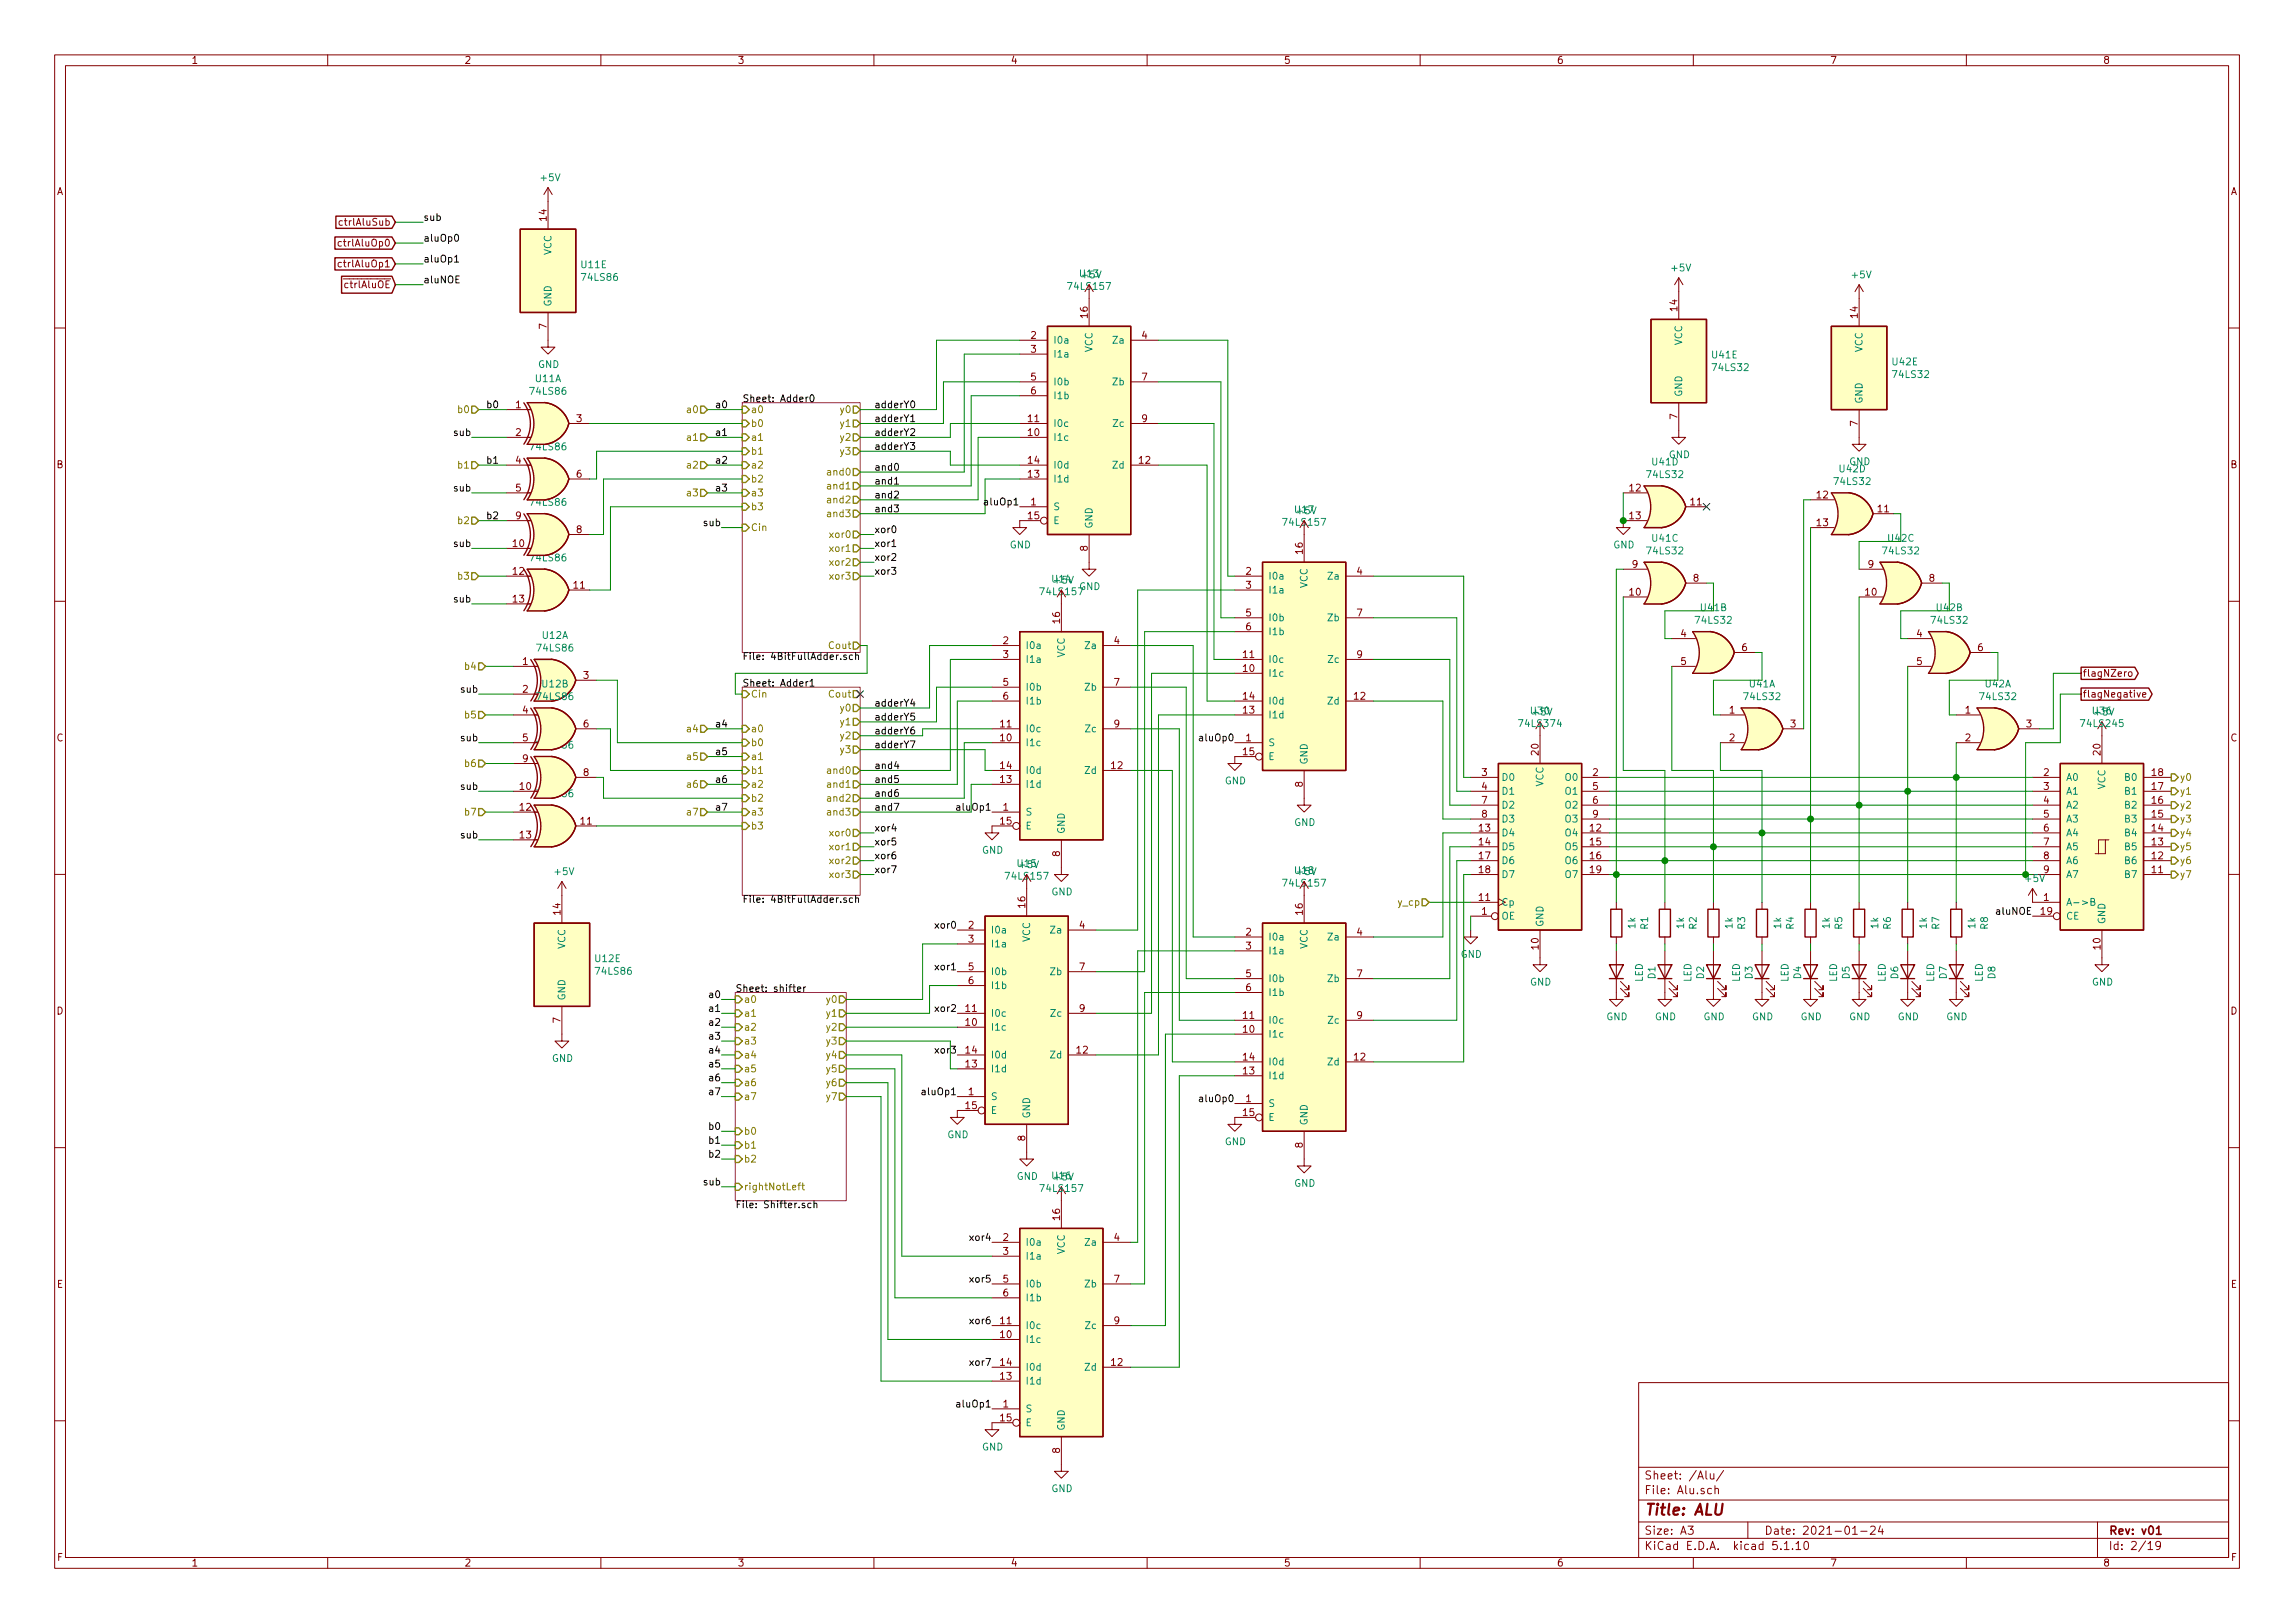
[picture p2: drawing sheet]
<svg xmlns="http://www.w3.org/2000/svg" width="420mm" height="297mm" viewBox="0 0 420 297" stroke-linecap="round" stroke-linejoin="round" font-family="sans-serif">
<defs><g id="words">
<text font-size="2.8" fill="#840000" x="301" y="277.3">Title: ALU</text>
<g font-size="2.1" fill="#840000">
<text x="301" y="273.5">File: Alu.sch</text>
<text x="301" y="270.8">Sheet: /Alu/</text>
<text x="301" y="280.9">Size: A3</text>
<text x="323" y="280.9">Date: 2021-01-24</text>
<text x="386" y="280.9">Rev: v01</text>
<text x="301" y="283.7">KiCad E.D.A. kicad 5.1.10</text>
<text x="386" y="283.7">Id: 2/19</text>
</g>
<g font-size="1.8" fill="#840000">
<text x="35" y="11.7">1</text>
<text x="85" y="11.7">2</text>
<text x="135" y="11.7">3</text>
<text x="185" y="11.7">4</text>
<text x="235" y="11.7">5</text>
<text x="285" y="11.7">6</text>
<text x="335" y="11.7">7</text>
<text x="385" y="11.7">8</text>
<text x="10.4" y="35.7">A</text>
<text x="408.4" y="35.7">A</text>
<text x="62.7" y="41.3">ctrlAluSub</text>
<text x="100.1" y="40.4" transform="rotate(-90 100.1 40.4)">14</text>
<text x="62.6" y="45.1">ctrlAluOp0</text>
<text x="62.6" y="48.9">ctrlAluOp1</text>
<text x="63.4" y="52.7">ctrlAluOE</text>
<text x="195.8" y="53">74LS157</text>
<text x="199.1" y="58.2" transform="rotate(-90 199.1 58.2)">16</text>
<text x="307.1" y="56.9" transform="rotate(-90 307.1 56.9)">14</text>
<text x="340.1" y="58.2" transform="rotate(-90 340.1 58.2)">14</text>
<text x="100.1" y="60.2" transform="rotate(-90 100.1 60.2)">7</text>
<text x="188.7" y="62">2</text>
<text x="188.7" y="64.6">3</text>
<text x="209.1" y="62">4</text>
<text x="188.7" y="69.6">5</text>
<text x="209.1" y="69.6">7</text>
<text x="94.4" y="74.7">1</text>
<text x="105.6" y="77.3">3</text>
<text x="188.3" y="77.3">11</text>
<text x="188.7" y="72.2">6</text>
<text x="209.1" y="77.3">9</text>
<text x="307.1" y="76.7" transform="rotate(-90 307.1 76.7)">7</text>
<text x="340.1" y="78" transform="rotate(-90 340.1 78)">7</text>
<text x="94.4" y="79.8">2</text>
<text x="188.3" y="79.8">10</text>
<text x="10.4" y="85.7">B</text>
<text x="94.4" y="84.9">4</text>
<text x="94.4" y="90">5</text>
<text x="105.6" y="87.4">6</text>
<text x="188.3" y="87.4">13</text>
<text x="188.3" y="84.9">14</text>
<text x="208.6" y="84.9">12</text>
<text x="298.4" y="90">12</text>
<text x="408.4" y="85.7">B</text>
<text x="94.4" y="95">9</text>
<text x="188.3" y="95">15</text>
<text x="188.7" y="92.5">1</text>
<text x="298.4" y="95">13</text>
<text x="309.5" y="92.5">11</text>
<text x="332.7" y="91.2">12</text>
<text x="343.8" y="93.8">11</text>
<text x="94" y="100.1">10</text>
<text x="105.6" y="97.6">8</text>
<text x="199.1" y="100.8" transform="rotate(-90 199.1 100.8)">8</text>
<text x="235.2" y="96.2">74LS157</text>
<text x="238.5" y="101.3" transform="rotate(-90 238.5 101.3)">16</text>
<text x="332.7" y="96.3">13</text>
<text x="94" y="105.2">12</text>
<text x="105.1" y="107.7">11</text>
<text x="228.1" y="105.2">2</text>
<text x="228.1" y="107.7">3</text>
<text x="248.4" y="105.2">4</text>
<text x="298.9" y="103.9">9</text>
<text x="310" y="106.5">8</text>
<text x="342" y="103.9">9</text>
<text x="353.2" y="106.5">8</text>
<text x="94" y="110.3">13</text>
<text x="190.7" y="108.9">74LS157</text>
<text x="228.1" y="112.8">5</text>
<text x="248.4" y="112.8">7</text>
<text x="298.4" y="109">10</text>
<text x="341.6" y="109">10</text>
<text x="183.7" y="117.9">2</text>
<text x="194.1" y="114" transform="rotate(-90 194.1 114)">16</text>
<text x="204" y="117.9">4</text>
<text x="228.1" y="115.4">6</text>
<text x="307.7" y="116.6">4</text>
<text x="318.9" y="119.2">6</text>
<text x="350.9" y="116.6">4</text>
<text x="362.1" y="119.2">6</text>
<text x="95.7" y="121.7">1</text>
<text x="106.8" y="124.2">3</text>
<text x="183.7" y="120.4">3</text>
<text x="183.7" y="125.5">5</text>
<text x="204" y="125.5">7</text>
<text x="227.6" y="123">10</text>
<text x="227.6" y="120.4">11</text>
<text x="248.4" y="120.4">9</text>
<text x="307.7" y="121.7">5</text>
<text x="350.9" y="121.7">5</text>
<text x="381.3" y="123.9">flagNZero</text>
<text x="95.7" y="126.8">2</text>
<text x="95.7" y="130.6">4</text>
<text x="183.7" y="128.1">6</text>
<text x="227.6" y="130.6">13</text>
<text x="227.6" y="128.1">14</text>
<text x="248" y="128.1">12</text>
<text x="316.6" y="130.6">1</text>
<text x="359.8" y="130.6">1</text>
<text x="381.3" y="127.7">flagNegative</text>
<text x="10.4" y="135.7">C</text>
<text x="95.7" y="135.7">5</text>
<text x="106.8" y="133.1">6</text>
<text x="183.2" y="135.7">10</text>
<text x="183.2" y="133.1">11</text>
<text x="204" y="133.1">9</text>
<text x="228.1" y="135.7">1</text>
<text x="316.6" y="135.7">2</text>
<text x="327.8" y="133.1">3</text>
<text x="359.8" y="135.7">2</text>
<text x="371" y="133.1">3</text>
<text x="408.4" y="135.7">C</text>
<text x="95.7" y="139.5">9</text>
<text x="106.8" y="142">8</text>
<text x="183.2" y="143.3">13</text>
<text x="183.2" y="140.8">14</text>
<text x="203.5" y="140.8">12</text>
<text x="227.6" y="138.2">15</text>
<text x="271.3" y="142">3</text>
<text x="281.7" y="138.2" transform="rotate(-90 281.7 138.2)">20</text>
<text x="291.6" y="142">2</text>
<text x="374.2" y="142">2</text>
<text x="384.6" y="138.2" transform="rotate(-90 384.6 138.2)">20</text>
<text x="394" y="142">18</text>
<text x="95.2" y="148.4">12</text>
<text x="95.2" y="144.6">10</text>
<text x="183.7" y="148.4">1</text>
<text x="238.5" y="144" transform="rotate(-90 238.5 144)">8</text>
<text x="271.3" y="144.6">4</text>
<text x="271.3" y="147.1">7</text>
<text x="271.3" y="149.6">8</text>
<text x="291.6" y="144.6">5</text>
<text x="291.6" y="147.1">6</text>
<text x="291.6" y="149.6">9</text>
<text x="374.2" y="144.6">3</text>
<text x="374.2" y="147.1">4</text>
<text x="374.2" y="149.6">5</text>
<text x="394" y="149.6">15</text>
<text x="394" y="147.1">16</text>
<text x="394" y="144.6">17</text>
<text x="95.2" y="153.5">13</text>
<text x="106.3" y="150.9">11</text>
<text x="183.2" y="150.9">15</text>
<text x="270.8" y="152.2">13</text>
<text x="270.8" y="154.7">14</text>
<text x="291.1" y="152.2">12</text>
<text x="291.1" y="154.7">15</text>
<text x="374.2" y="152.2">6</text>
<text x="374.2" y="154.7">7</text>
<text x="394" y="154.7">13</text>
<text x="394" y="152.2">14</text>
<text x="184.4" y="161">74LS157</text>
<text x="194.1" y="156.7" transform="rotate(-90 194.1 156.7)">8</text>
<text x="270.8" y="157.3">17</text>
<text x="270.8" y="159.8">18</text>
<text x="291.1" y="157.3">16</text>
<text x="291.1" y="159.8">19</text>
<text x="374.2" y="157.3">8</text>
<text x="374.2" y="159.8">9</text>
<text x="394" y="159.8">11</text>
<text x="394" y="157.3">12</text>
<text x="102.6" y="167.4" transform="rotate(-90 102.6 167.4)">14</text>
<text x="187.7" y="166.1" transform="rotate(-90 187.7 166.1)">16</text>
<text x="235.2" y="162.3">74LS157</text>
<text x="238.5" y="167.4" transform="rotate(-90 238.5 167.4)">16</text>
<text x="270.8" y="164.9">11</text>
<text x="271.3" y="167.4">1</text>
<text x="373.7" y="167.4">19</text>
<text x="374.2" y="164.9">1</text>
<text x="177.3" y="170">2</text>
<text x="177.3" y="172.5">3</text>
<text x="197.6" y="170">4</text>
<text x="228.1" y="171.2">2</text>
<text x="228.1" y="173.8">3</text>
<text x="248.4" y="171.2">4</text>
<text x="281.7" y="173.7" transform="rotate(-90 281.7 173.7)">10</text>
<text x="384.6" y="173.7" transform="rotate(-90 384.6 173.7)">10</text>
<text x="177.3" y="177.6">5</text>
<text x="197.6" y="177.6">7</text>
<text x="228.1" y="178.9">5</text>
<text x="248.4" y="178.9">7</text>
<text x="10.4" y="185.7">D</text>
<text x="176.8" y="185.2">11</text>
<text x="177.3" y="180.1">6</text>
<text x="197.6" y="185.2">9</text>
<text x="228.1" y="181.4">6</text>
<text x="408.4" y="185.7">D</text>
<text x="102.6" y="187.2" transform="rotate(-90 102.6 187.2)">7</text>
<text x="176.8" y="187.7">10</text>
<text x="227.6" y="189">10</text>
<text x="227.6" y="186.5">11</text>
<text x="248.4" y="186.5">9</text>
<text x="176.8" y="195.4">13</text>
<text x="176.8" y="192.8">14</text>
<text x="197.2" y="192.8">12</text>
<text x="227.6" y="196.6">13</text>
<text x="227.6" y="194.1">14</text>
<text x="248" y="194.1">12</text>
<text x="176.8" y="203">15</text>
<text x="177.3" y="200.4">1</text>
<text x="228.1" y="201.7">1</text>
<text x="187.7" y="208.8" transform="rotate(-90 187.7 208.8)">8</text>
<text x="227.6" y="204.3">15</text>
<text x="238.5" y="210.1" transform="rotate(-90 238.5 210.1)">8</text>
<text x="183.7" y="227.1">2</text>
<text x="194.1" y="223.3" transform="rotate(-90 194.1 223.3)">16</text>
<text x="204" y="227.1">4</text>
<text x="183.7" y="229.7">3</text>
<text x="10.4" y="235.7">E</text>
<text x="183.7" y="234.7">5</text>
<text x="183.7" y="237.3">6</text>
<text x="204" y="234.7">7</text>
<text x="408.4" y="235.7">E</text>
<text x="183.2" y="244.9">10</text>
<text x="183.2" y="242.4">11</text>
<text x="204" y="242.4">9</text>
<text x="183.2" y="250">14</text>
<text x="203.5" y="250">12</text>
<text x="183.2" y="252.5">13</text>
<text x="183.7" y="257.6">1</text>
<text x="183.2" y="260.1">15</text>
<text x="194.1" y="265.9" transform="rotate(-90 194.1 265.9)">8</text>
<text x="10.5" y="285.7">F</text>
<text x="35" y="286.7">1</text>
<text x="85" y="286.7">2</text>
<text x="135" y="286.7">3</text>
<text x="185" y="286.7">4</text>
<text x="235" y="286.7">5</text>
<text x="285" y="286.7">6</text>
<text x="335" y="286.7">7</text>
<text x="385" y="286.7">8</text>
<text x="408.5" y="285.7">F</text>
</g>
<g font-size="1.8" fill="#008484">
<text x="99.1" y="33.2">+5V</text>
<text x="101" y="46.7" transform="rotate(-90 101 46.7)">VCC</text>
<text x="106.5" y="49.1">U11E</text>
<text x="106.7" y="51.4">74LS86</text>
<text x="197.8" y="50.7">U13</text>
<text x="306.1" y="49.7">+5V</text>
<text x="339.1" y="50.9">+5V</text>
<text x="101" y="56.2" transform="rotate(-90 101 56.2)">GND</text>
<text x="192.8" y="62.9">I0a</text>
<text x="192.8" y="65.4">I1a</text>
<text x="200" y="64.5" transform="rotate(-90 200 64.5)">VCC</text>
<text x="203.9" y="62.9">Za</text>
<text x="308" y="63.2" transform="rotate(-90 308 63.2)">VCC</text>
<text x="313.5" y="65.6">U41E</text>
<text x="341" y="64.5" transform="rotate(-90 341 64.5)">VCC</text>
<text x="98.1" y="69.9">U11A</text>
<text x="98.5" y="67.3">GND</text>
<text x="192.8" y="70.5">I0b</text>
<text x="203.8" y="70.5">Zb</text>
<text x="313.7" y="67.9">74LS32</text>
<text x="346.5" y="66.9">U42E</text>
<text x="346.7" y="69.2">74LS32</text>
<text x="97.2" y="72.2">74LS86</text>
<text x="192.8" y="73.1">I1b</text>
<text x="308" y="72.7" transform="rotate(-90 308 72.7)">GND</text>
<text x="341" y="74" transform="rotate(-90 341 74)">GND</text>
<text x="97.2" y="82.4">74LS86</text>
<text x="98.1" y="80.1">U11B</text>
<text x="192.8" y="80.7">I1c</text>
<text x="192.8" y="78.1">I0c</text>
<text x="203.9" y="78.1">Zc</text>
<text x="305.5" y="83.9">GND</text>
<text x="192.8" y="88.3">I1d</text>
<text x="192.8" y="85.8">I0d</text>
<text x="203.8" y="85.8">Zd</text>
<text x="301.7" y="87.5">74LS32</text>
<text x="302.5" y="85.2">U41D</text>
<text x="336" y="88.8">74LS32</text>
<text x="336.8" y="86.4">U42D</text>
<text x="338.5" y="85.1">GND</text>
<text x="97.2" y="92.6">74LS86</text>
<text x="98.1" y="90.3">U11C</text>
<text x="192.8" y="93.4">S</text>
<text x="192.8" y="95.9">E</text>
<text x="237.1" y="93.9">U17</text>
<text x="98.1" y="100.4">U11D</text>
<text x="184.9" y="100.4">GND</text>
<text x="200" y="96.8" transform="rotate(-90 200 96.8)">GND</text>
<text x="295.4" y="100.4">GND</text>
<text x="301.7" y="101.5">74LS32</text>
<text x="302.5" y="99.1">U41C</text>
<text x="344.9" y="101.5">74LS32</text>
<text x="345.7" y="99.1">U42C</text>
<text x="97.2" y="102.7">74LS86</text>
<text x="192.7" y="106.6">U14</text>
<text x="197.6" y="108">GND</text>
<text x="232.2" y="106.1">I0a</text>
<text x="239.4" y="107.7" transform="rotate(-90 239.4 107.7)">VCC</text>
<text x="243.3" y="106.1">Za</text>
<text x="232.2" y="108.6">I1a</text>
<text x="232.2" y="113.7">I0b</text>
<text x="243.2" y="113.7">Zb</text>
<text x="311.4" y="111.8">U41B</text>
<text x="354.6" y="111.8">U42B</text>
<text x="98.5" y="119.2">74LS86</text>
<text x="99.3" y="116.9">U12A</text>
<text x="187.7" y="118.8">I0a</text>
<text x="198.9" y="118.8">Za</text>
<text x="232.2" y="116.2">I1b</text>
<text x="310.6" y="114.2">74LS32</text>
<text x="353.8" y="114.2">74LS32</text>
<text x="99.3" y="125.8">U12B</text>
<text x="187.7" y="121.3">I1a</text>
<text x="194.9" y="120.4" transform="rotate(-90 194.9 120.4)">VCC</text>
<text x="232.2" y="123.9">I1c</text>
<text x="232.2" y="121.3">I0c</text>
<text x="243.3" y="121.3">Zc</text>
<text x="320.3" y="125.8">U41A</text>
<text x="363.5" y="125.8">U42A</text>
<text x="98.5" y="128.1">74LS86</text>
<text x="187.7" y="126.4">I0b</text>
<text x="187.7" y="128.9">I1b</text>
<text x="198.8" y="126.4">Zb</text>
<text x="232.2" y="131.5">I1d</text>
<text x="232.2" y="128.9">I0d</text>
<text x="243.2" y="128.9">Zd</text>
<text x="280.3" y="130.7">U30</text>
<text x="319.5" y="128.1">74LS32</text>
<text x="362.7" y="128.1">74LS32</text>
<text x="383.2" y="130.7">U36</text>
<text x="98.5" y="137">74LS86</text>
<text x="187.7" y="136.6">I1c</text>
<text x="187.7" y="134">I0c</text>
<text x="198.9" y="134">Zc</text>
<text x="232.2" y="136.6">S</text>
<text x="278.4" y="133.1">74LS374</text>
<text x="381.2" y="133.1">74LS245</text>
<text x="187.7" y="141.6">I0d</text>
<text x="198.8" y="141.6">Zd</text>
<text x="224.2" y="143.5">GND</text>
<text x="232.2" y="139.1">E</text>
<text x="239.4" y="140" transform="rotate(-90 239.4 140)">GND</text>
<text x="274.8" y="142.9">D0</text>
<text x="282.6" y="144" transform="rotate(-90 282.6 144)">VCC</text>
<text x="286.7" y="142.9">O0</text>
<text x="378.2" y="142.9">A0</text>
<text x="389.2" y="142.9">B0</text>
<text x="98.5" y="145.9">74LS86</text>
<text x="187.7" y="149.3">S</text>
<text x="187.7" y="144.2">I1d</text>
<text x="274.8" y="145.5">D1</text>
<text x="274.8" y="148">D2</text>
<text x="286.7" y="145.5">O1</text>
<text x="286.7" y="148">O2</text>
<text x="378.2" y="145.5">A1</text>
<text x="378.2" y="148">A2</text>
<text x="385.4" y="144.5" transform="rotate(-90 385.4 144.5)">VCC</text>
<text x="389.2" y="148">B2</text>
<text x="389.2" y="145.5">B1</text>
<text x="187.7" y="151.8">E</text>
<text x="194.9" y="152.7" transform="rotate(-90 194.9 152.7)">GND</text>
<text x="236.9" y="151.2">GND</text>
<text x="274.8" y="153.1">D4</text>
<text x="274.8" y="155.6">D5</text>
<text x="274.8" y="150.5">D3</text>
<text x="286.7" y="153.1">O4</text>
<text x="286.7" y="155.6">O5</text>
<text x="286.7" y="150.5">O3</text>
<text x="378.2" y="150.5">A3</text>
<text x="378.2" y="153.1">A4</text>
<text x="378.2" y="155.6">A5</text>
<text x="389.2" y="155.6">B5</text>
<text x="389.2" y="153.1">B4</text>
<text x="389.2" y="150.5">B3</text>
<text x="101.7" y="160.2">+5V</text>
<text x="179.8" y="156.2">GND</text>
<text x="186.3" y="158.7">U15</text>
<text x="237.1" y="160">U18</text>
<text x="274.8" y="158.2">D6</text>
<text x="274.8" y="160.7">D7</text>
<text x="286.7" y="158.2">O6</text>
<text x="286.7" y="160.7">O7</text>
<text x="378.2" y="158.2">A6</text>
<text x="378.2" y="160.7">A7</text>
<text x="389.2" y="160.7">B7</text>
<text x="389.2" y="158.2">B6</text>
<text x="192.5" y="163.9">GND</text>
<text x="274.8" y="165.8">Cp</text>
<text x="378.2" y="165.8">A-&gt;B</text>
<text x="103.5" y="173.7" transform="rotate(-90 103.5 173.7)">VCC</text>
<text x="181.4" y="170.9">I0a</text>
<text x="181.4" y="173.4">I1a</text>
<text x="188.6" y="172.4" transform="rotate(-90 188.6 172.4)">VCC</text>
<text x="192.5" y="170.9">Za</text>
<text x="232.2" y="172.1">I0a</text>
<text x="239.4" y="173.7" transform="rotate(-90 239.4 173.7)">VCC</text>
<text x="243.3" y="172.1">Za</text>
<text x="274.8" y="168.3">OE</text>
<text x="282.6" y="169.7" transform="rotate(-90 282.6 169.7)">GND</text>
<text x="299.4" y="169.9" transform="rotate(-90 299.4 169.9)">1k</text>
<text x="301.7" y="170.1" transform="rotate(-90 301.7 170.1)">R1</text>
<text x="308.3" y="169.9" transform="rotate(-90 308.3 169.9)">1k</text>
<text x="310.6" y="170.1" transform="rotate(-90 310.6 170.1)">R2</text>
<text x="317.2" y="169.9" transform="rotate(-90 317.2 169.9)">1k</text>
<text x="319.5" y="170.1" transform="rotate(-90 319.5 170.1)">R3</text>
<text x="326.1" y="169.9" transform="rotate(-90 326.1 169.9)">1k</text>
<text x="328.4" y="170.1" transform="rotate(-90 328.4 170.1)">R4</text>
<text x="335" y="169.9" transform="rotate(-90 335 169.9)">1k</text>
<text x="337.3" y="170.1" transform="rotate(-90 337.3 170.1)">R5</text>
<text x="343.9" y="169.9" transform="rotate(-90 343.9 169.9)">1k</text>
<text x="346.2" y="170.1" transform="rotate(-90 346.2 170.1)">R6</text>
<text x="352.8" y="169.9" transform="rotate(-90 352.8 169.9)">1k</text>
<text x="355.1" y="170.1" transform="rotate(-90 355.1 170.1)">R7</text>
<text x="361.6" y="169.9" transform="rotate(-90 361.6 169.9)">1k</text>
<text x="364" y="170.1" transform="rotate(-90 364 170.1)">R8</text>
<text x="378.2" y="168.3">CE</text>
<text x="385.4" y="169.2" transform="rotate(-90 385.4 169.2)">GND</text>
<text x="109" y="176.1">U12E</text>
<text x="109.2" y="178.4">74LS86</text>
<text x="181.4" y="178.5">I0b</text>
<text x="192.4" y="178.5">Zb</text>
<text x="232.2" y="174.7">I1a</text>
<text x="232.2" y="179.7">I0b</text>
<text x="243.2" y="179.7">Zb</text>
<text x="267.4" y="175.3">GND</text>
<text x="300.8" y="179.8" transform="rotate(-90 300.8 179.8)">LED</text>
<text x="303.1" y="179.1" transform="rotate(-90 303.1 179.1)">D1</text>
<text x="309.7" y="179.8" transform="rotate(-90 309.7 179.8)">LED</text>
<text x="312" y="179.1" transform="rotate(-90 312 179.1)">D2</text>
<text x="318.5" y="179.8" transform="rotate(-90 318.5 179.8)">LED</text>
<text x="320.9" y="179.1" transform="rotate(-90 320.9 179.1)">D3</text>
<text x="327.4" y="179.8" transform="rotate(-90 327.4 179.8)">LED</text>
<text x="329.7" y="179.1" transform="rotate(-90 329.7 179.1)">D4</text>
<text x="336.3" y="179.8" transform="rotate(-90 336.3 179.8)">LED</text>
<text x="338.6" y="179.1" transform="rotate(-90 338.6 179.1)">D5</text>
<text x="345.2" y="179.8" transform="rotate(-90 345.2 179.8)">LED</text>
<text x="347.5" y="179.1" transform="rotate(-90 347.5 179.1)">D6</text>
<text x="354.1" y="179.8" transform="rotate(-90 354.1 179.8)">LED</text>
<text x="356.4" y="179.1" transform="rotate(-90 356.4 179.1)">D7</text>
<text x="363" y="179.8" transform="rotate(-90 363 179.8)">LED</text>
<text x="365.3" y="179.1" transform="rotate(-90 365.3 179.1)">D8</text>
<text x="103.5" y="183.2" transform="rotate(-90 103.5 183.2)">GND</text>
<text x="181.4" y="181">I1b</text>
<text x="232.2" y="182.3">I1b</text>
<text x="280.1" y="180.4">GND</text>
<text x="383" y="180.4">GND</text>
<text x="181.4" y="188.6">I1c</text>
<text x="181.4" y="186.1">I0c</text>
<text x="192.5" y="186.1">Zc</text>
<text x="232.2" y="189.9">I1c</text>
<text x="232.2" y="187.4">I0c</text>
<text x="243.3" y="187.4">Zc</text>
<text x="294.1" y="186.7">GND</text>
<text x="303" y="186.7">GND</text>
<text x="311.9" y="186.7">GND</text>
<text x="320.8" y="186.7">GND</text>
<text x="329.6" y="186.7">GND</text>
<text x="338.5" y="186.7">GND</text>
<text x="347.4" y="186.7">GND</text>
<text x="356.3" y="186.7">GND</text>
<text x="101" y="194.3">GND</text>
<text x="181.4" y="196.3">I1d</text>
<text x="181.4" y="193.7">I0d</text>
<text x="192.4" y="193.7">Zd</text>
<text x="232.2" y="197.5">I1d</text>
<text x="232.2" y="195">I0d</text>
<text x="243.2" y="195">Zd</text>
<text x="181.4" y="201.3">S</text>
<text x="181.4" y="203.9">E</text>
<text x="232.2" y="202.6">S</text>
<text x="173.4" y="208.3">GND</text>
<text x="188.6" y="204.8" transform="rotate(-90 188.6 204.8)">GND</text>
<text x="224.2" y="209.6">GND</text>
<text x="232.2" y="205.1">E</text>
<text x="239.4" y="206" transform="rotate(-90 239.4 206)">GND</text>
<text x="186.1" y="215.9">GND</text>
<text x="192.7" y="215.8">U16</text>
<text x="190.7" y="218.1">74LS157</text>
<text x="236.9" y="217.2">GND</text>
<text x="187.7" y="228">I0a</text>
<text x="187.7" y="230.5">I1a</text>
<text x="194.9" y="229.6" transform="rotate(-90 194.9 229.6)">VCC</text>
<text x="198.9" y="228">Za</text>
<text x="187.7" y="235.6">I0b</text>
<text x="187.7" y="238.2">I1b</text>
<text x="198.8" y="235.6">Zb</text>
<text x="187.7" y="245.8">I1c</text>
<text x="187.7" y="243.2">I0c</text>
<text x="198.9" y="243.2">Zc</text>
<text x="187.7" y="250.9">I0d</text>
<text x="198.8" y="250.9">Zd</text>
<text x="187.7" y="253.4">I1d</text>
<text x="187.7" y="258.5">S</text>
<text x="187.7" y="261">E</text>
<text x="194.9" y="261.9" transform="rotate(-90 194.9 261.9)">GND</text>
<text x="179.8" y="265.5">GND</text>
<text x="192.5" y="273.1">GND</text>
</g>
<g font-size="1.8">
<text x="77.5" y="40.4">sub</text>
<text x="77.5" y="44.2">aluOp0</text>
<text x="77.5" y="48">aluOp1</text>
<text x="77.5" y="51.9">aluNOE</text>
<text x="89.4" y="74.7">b0</text>
<text x="131.4" y="74.7">a0</text>
<text x="135.9" y="73.6">Sheet: Adder0</text>
<text x="160" y="74.7">adderY0</text>
<text x="160" y="77.3">adderY1</text>
<text x="83.2" y="79.8">sub</text>
<text x="131.4" y="79.8">a1</text>
<text x="160" y="79.8">adderY2</text>
<text x="160" y="82.3">adderY3</text>
<text x="83.2" y="90">sub</text>
<text x="89.4" y="84.9">b1</text>
<text x="131.4" y="90">a3</text>
<text x="131.4" y="84.9">a2</text>
<text x="160" y="86.1">and0</text>
<text x="160" y="88.7">and1</text>
<text x="89.4" y="95">b2</text>
<text x="160" y="91.2">and2</text>
<text x="160" y="93.8">and3</text>
<text x="180.7" y="92.5">aluOp1</text>
<text x="83.2" y="100.1">sub</text>
<text x="128.9" y="96.3">sub</text>
<text x="160" y="97.6">xor0</text>
<text x="160" y="100.1">xor1</text>
<text x="160" y="102.7">xor2</text>
<text x="160" y="105.2">xor3</text>
<text x="83.2" y="110.3">sub</text>
<text x="135.9" y="120.8">File: 4BitFullAdder.sch</text>
<text x="135.9" y="125.7">Sheet: Adder1</text>
<text x="84.5" y="126.8">sub</text>
<text x="160" y="129.3">adderY4</text>
<text x="160" y="131.9">adderY5</text>
<text x="84.5" y="135.7">sub</text>
<text x="131.4" y="133.1">a4</text>
<text x="160" y="134.4">adderY6</text>
<text x="160" y="136.9">adderY7</text>
<text x="220.1" y="135.7">aluOp0</text>
<text x="131.4" y="138.2">a5</text>
<text x="131.4" y="143.3">a6</text>
<text x="160" y="140.8">and4</text>
<text x="160" y="143.3">and5</text>
<text x="84.5" y="144.6">sub</text>
<text x="131.4" y="148.4">a7</text>
<text x="160" y="145.8">and6</text>
<text x="160" y="148.4">and7</text>
<text x="175.6" y="148.4">aluOp1</text>
<text x="84.5" y="153.5">sub</text>
<text x="160" y="154.7">xor5</text>
<text x="160" y="152.2">xor4</text>
<text x="160" y="157.3">xor6</text>
<text x="160" y="159.8">xor7</text>
<text x="135.9" y="165.2">File: 4BitFullAdder.sch</text>
<text x="365.7" y="167.4">aluNOE</text>
<text x="171.5" y="170">xor0</text>
<text x="171.5" y="177.6">xor1</text>
<text x="130.1" y="185.2">a1</text>
<text x="130.1" y="182.7">a0</text>
<text x="134.6" y="181.5">Sheet: shifter</text>
<text x="171.5" y="185.2">xor2</text>
<text x="130.1" y="187.7">a2</text>
<text x="130.1" y="190.3">a3</text>
<text x="130.1" y="197.9">a6</text>
<text x="130.1" y="195.4">a5</text>
<text x="130.1" y="192.8">a4</text>
<text x="171.5" y="192.8">xor3</text>
<text x="130.1" y="200.4">a7</text>
<text x="169.3" y="200.4">aluOp1</text>
<text x="220.1" y="201.7">aluOp0</text>
<text x="130" y="209.3">b1</text>
<text x="130" y="206.8">b0</text>
<text x="130" y="211.9">b2</text>
<text x="128.9" y="217">sub</text>
<text x="134.6" y="221.1">File: Shifter.sch</text>
<text x="177.9" y="227.1">xor4</text>
<text x="177.9" y="234.7">xor5</text>
<text x="177.9" y="242.4">xor6</text>
<text x="177.9" y="250">xor7</text>
<text x="175.6" y="257.6">aluOp1</text>
</g>
<g font-size="1.8" fill="#848400">
<text x="84" y="75.6">b0</text>
<text x="126.1" y="75.6">a0</text>
<text x="137.4" y="75.6">a0</text>
<text x="154" y="75.6">y0</text>
<text x="126.1" y="80.7">a1</text>
<text x="137.4" y="78.1">b0</text>
<text x="137.4" y="80.7">a1</text>
<text x="137.4" y="83.2">b1</text>
<text x="154" y="78.1">y1</text>
<text x="154" y="80.7">y2</text>
<text x="154" y="83.2">y3</text>
<text x="84" y="85.8">b1</text>
<text x="126.1" y="85.8">a2</text>
<text x="137.4" y="85.8">a2</text>
<text x="137.4" y="88.3">b2</text>
<text x="151.8" y="87">and0</text>
<text x="151.8" y="89.6">and1</text>
<text x="84" y="95.9">b2</text>
<text x="126.1" y="90.8">a3</text>
<text x="137.4" y="90.8">a3</text>
<text x="137.4" y="93.4">b3</text>
<text x="151.8" y="94.7">and3</text>
<text x="151.8" y="92.1">and2</text>
<text x="137.4" y="97.2">Cin</text>
<text x="152.2" y="98.5">xor0</text>
<text x="152.2" y="101">xor1</text>
<text x="84" y="106.1">b3</text>
<text x="152.2" y="103.5">xor2</text>
<text x="152.2" y="106.1">xor3</text>
<text x="151.9" y="118.8">Cout</text>
<text x="85.3" y="122.6">b4</text>
<text x="85.3" y="131.5">b5</text>
<text x="137.4" y="127.7">Cin</text>
<text x="151.9" y="127.7">Cout</text>
<text x="154" y="130.2">y0</text>
<text x="126.1" y="134">a4</text>
<text x="137.4" y="134">a0</text>
<text x="137.4" y="136.6">b0</text>
<text x="154" y="132.8">y1</text>
<text x="154" y="135.3">y2</text>
<text x="154" y="137.8">y3</text>
<text x="85.3" y="140.4">b6</text>
<text x="126.1" y="139.1">a5</text>
<text x="137.4" y="139.1">a1</text>
<text x="137.4" y="141.6">b1</text>
<text x="151.8" y="141.6">and0</text>
<text x="399" y="142.9">y0</text>
<text x="85.3" y="149.3">b7</text>
<text x="126.1" y="149.3">a7</text>
<text x="126.1" y="144.2">a6</text>
<text x="137.4" y="144.2">a2</text>
<text x="137.4" y="149.3">a3</text>
<text x="137.4" y="146.7">b2</text>
<text x="151.8" y="144.2">and1</text>
<text x="151.8" y="149.3">and3</text>
<text x="151.8" y="146.7">and2</text>
<text x="399" y="145.5">y1</text>
<text x="399" y="148">y2</text>
<text x="137.4" y="151.8">b3</text>
<text x="152.2" y="153.1">xor0</text>
<text x="152.2" y="155.6">xor1</text>
<text x="399" y="155.6">y5</text>
<text x="399" y="153.1">y4</text>
<text x="399" y="150.5">y3</text>
<text x="152.2" y="158.2">xor2</text>
<text x="152.2" y="160.7">xor3</text>
<text x="399" y="158.2">y6</text>
<text x="399" y="160.7">y7</text>
<text x="256.1" y="165.8">y_cp</text>
<text x="136.1" y="183.6">a0</text>
<text x="151.5" y="183.6">y0</text>
<text x="136.1" y="186.1">a1</text>
<text x="136.1" y="188.6">a2</text>
<text x="136.1" y="191.2">a3</text>
<text x="151.5" y="186.1">y1</text>
<text x="151.5" y="188.6">y2</text>
<text x="151.5" y="191.2">y3</text>
<text x="136.1" y="193.7">a4</text>
<text x="136.1" y="196.3">a5</text>
<text x="151.5" y="193.7">y4</text>
<text x="151.5" y="196.3">y5</text>
<text x="136.1" y="198.8">a6</text>
<text x="136.1" y="201.3">a7</text>
<text x="151.5" y="198.8">y6</text>
<text x="151.5" y="201.3">y7</text>
<text x="136.1" y="207.7">b0</text>
<text x="136.1" y="210.2">b1</text>
<text x="136.1" y="212.8">b2</text>
<text x="136.1" y="217.8">rightNotLeft</text>
</g>
<text font-size="1.8" fill="#008400" x="370.9" y="161.4">+5V</text>
</g></defs>
<g fill="none" stroke="#840000" stroke-width=".18">
<path d="M10 10h400v277h-400zM12 12h396v273.1h-396zM60 10v2M110 10v2M160 10v2M210 10v2M260 10v2M310 10v2M360 10v2M100.3 34.3l-.7 1.3M100.3 34.3v7.6M100.3 34.3l.8 1.3"/>
<path d="M62.5 44.3l-.4-.1-.2 .2 .1 .6h.5M62.5 48.1l-.4-.1-.2 .2 .1 .6h.5M62.7 40.4h-.4l-.2 .2 .1 .6h.5M62.9 51h1.1M70.4 51h1.1M70.5 48.9h.8M70.7 40.4h.3l.3 .2-.2 .6h-.4M100.3 57.2v6.3h1.3l-1.3 1.3-1.2-1.3h1.2M199.4 52.1v7.6M307.3 50.8l-.7 1.3M307.3 50.8v7.7M307.3 50.8l.8 1.3"/>
<path d="M340.4 52.1v7.6M340.4 52.1l-.8 1.3M340.4 52.1l.7 1.3M10 60h2M92.7 75h4.5M104.1 77.5h3.8M186.7 77.5h5.1M186.7 62.3h5.1M186.7 64.8h5.1M186.7 69.9h5.1M186.7 72.4h5.1M207 77.5h5.1"/>
<path d="M207 62.3h5.1M207 69.9h5.1M307.3 73.7v6.3h1.3l-1.3 1.3-1.2-1.3h1.2M340.4 75v6.3h1.2l-1.2 1.3-1.3-1.3h1.3M408 60h2M92.7 80h4.5M92.7 85.1h4.5M92.7 95.3h4.5M92.7 90.2h4.5M104.1 87.7h3.8M104.1 97.8h3.8M186.7 92.7h5.1"/>
<path d="M186.7 80h5.1M186.7 85.1h5.1M186.7 87.7h5.1M190.5 95.3h-3.8v1.3h1.3l-1.3 1.2-1.3-1.2h1.3M199.4 97.8v6.4h1.3l-1.3 1.2-1.3-1.2h1.3M207 85.1h5.1M238.8 95.3v7.6M297.2 90.2h4.3M301.5 95.3h-4.3v1.3h1.2l-1.2 1.2-1.3-1.2h1.3M308.6 92.7h3.8M331.5 91.5h4.3M331.5 96.6h4.3"/>
<path d="M342.9 94h3.8M10 110h2M92.7 105.4h4.5M92.7 110.5h4.5M92.7 100.4h4.5M104.1 108h3.8M181.6 118.1h5.1M194.3 108v7.6M201.9 118.1h5.1M226.1 105.4h5M226.1 108h5M226.1 113.1h5"/>
<path d="M226.1 115.6h5M246.4 105.4h5.1M246.4 113.1h5.1M297.2 109.3h4.3M297.2 104.2h4.3M306.1 116.9h4.3M308.6 106.7h3.8M317.5 119.4h3.8M340.4 109.3h4.3M340.4 104.2h4.3M349.2 116.9h4.4M351.8 106.7h3.8"/>
<path d="M360.7 119.4h3.8M408 110h2M94 122h4.4M94 130.8h4.4M94 135.9h4.4M94 139.7h4.4M94 127h4.4M105.4 133.4h3.8M105.4 124.5h3.8M181.6 135.9h5.1M181.6 133.4h5.1M181.6 120.7h5.1"/>
<path d="M181.6 128.3h5.1M181.6 125.8h5.1M201.9 133.4h5.1M201.9 125.8h5.1M226.1 130.8h5M226.1 135.9h5M226.1 123.2h5M226.1 120.7h5M226.1 128.3h5M229.9 138.5h-3.8v1.2h1.2l-1.2 1.3-1.3-1.3h1.3M246.4 120.7h5.1M246.4 128.3h5.1"/>
<path d="M281.9 132.1v7.6M306.1 122h4.3M315 130.8h4.3M315 135.9h4.3M326.4 133.4h3.8M349.2 122h4.4M358.1 130.8h4.4M358.1 135.9h4.4M369.6 133.4h3.8M384.8 132.1v7.6M389.7 123.1l.2-.2 .3 .1 .1 .2-.1 .5-.3 .1-.2-.1zM391.2 126.8l.3 .8 .3-.8"/>
<path d="M392.3 127.2l.6-.1-.1-.3h-.3l-.2 .1v.6h.5M94 153.7h4.4M94 148.6h4.4M94 144.8h4.4M105.4 151.2h3.8M105.4 142.3h3.8M181.6 148.6h5.1M181.6 141h5.1M181.6 143.5h5.1M185.4 151.2h-3.8v1.2h1.3l-1.3 1.3-1.3-1.3h1.3M194.3 153.7v6.4h1.3l-1.3 1.2-1.3-1.2h1.3M201.9 141h5.1"/>
<path d="M238.8 141v6.4h1.2l-1.2 1.2-1.3-1.2h1.3M269.2 144.8h5.1M269.2 142.3h5.1M269.2 157.5h5.1M269.2 155h5.1M269.2 152.4h5.1M269.2 149.9h5.1M269.2 147.4h5.1M289.6 144.8h5M289.6 142.3h5M289.6 157.5h5M289.6 155h5"/>
<path d="M289.6 152.4h5M289.6 149.9h5M289.6 147.4h5M372.1 144.8h5.1M372.1 142.3h5.1M372.1 157.5h5.1M372.1 155h5.1M372.1 152.4h5.1M372.1 149.9h5.1M372.1 147.4h5.1M385.4 153.7h-1.2v2.5M386.1 153.7h-.7v2.5h-1.9"/>
<path d="M392.4 144.8h5.1M392.4 142.3h5.1M392.4 157.5h5.1M392.4 155h5.1M392.4 152.4h5.1M392.4 149.9h5.1M392.4 147.4h5.1M10 160h2M102.9 161.3l-.8 1.3M102.9 161.3v7.6M102.9 161.3l.7 1.3M175.3 170.2h5"/>
<path d="M175.3 172.8h5M175.3 177.8h5M188 160.1v7.6M195.6 170.2h5.1M195.6 177.8h5.1M226.1 171.5h5M226.1 174h5M226.1 179.1h5M238.8 161.3v7.6M246.4 171.5h5.1M246.4 179.1h5.1M269.2 170.2v1.3h1.3l-1.3 1.3-1.2-1.3h1.2"/>
<path d="M269.2 160.1h5.1M269.2 165.1h5.1M269.2 167.7h3.8M281.9 170.2v6.4h1.3l-1.3 1.2-1.2-1.2h1.2M289.6 160.1h5M295.9 174v8.9h1.3l-1.3 1.3-1.3-1.3h1.3M295.9 165.1v1.3M295.9 171.5v1.3M296.7 179.6l1.5 1.5v-.7v.7h-.8M304.8 174v8.9h1.3l-1.3 1.3-1.3-1.3h1.3M304.8 165.1v1.3M304.8 171.5v1.3"/>
<path d="M305.6 179.6l1.5 1.5v-.7v.7h-.8M313.7 174v8.9h1.3l-1.3 1.3-1.3-1.3h1.3M313.7 165.1v1.3M313.7 171.5v1.3M314.5 179.6l1.5 1.5v-.7v.7h-.8M322.6 174v8.9h1.2l-1.2 1.3-1.3-1.3h1.3M322.6 165.1v1.3M322.6 171.5v1.3M323.3 179.6l1.6 1.5v-.7v.7h-.8M331.5 174v8.9h1.2l-1.2 1.3-1.3-1.3h1.3M331.5 165.1v1.3M331.5 171.5v1.3"/>
<path d="M332.2 179.6l1.6 1.5v-.7v.7h-.8M340.4 174v8.9h1.2l-1.2 1.3-1.3-1.3h1.3M340.4 165.1v1.3M340.4 171.5v1.3M341.1 179.6l1.5 1.5v-.7v.7h-.7M349.2 174v8.9h1.3l-1.3 1.3-1.2-1.3h1.2M349.2 165.1v1.3M349.2 171.5v1.3M350 179.6l1.5 1.5v-.7v.7h-.7M358.1 174v8.9h1.3l-1.3 1.3-1.2-1.3h1.2M358.1 165.1v1.3M358.1 171.5v1.3"/>
<path d="M358.9 179.6l1.5 1.5v-.7v.7h-.7M372.1 160.1h5.1M372.1 162.6v2.5h5.1M372.1 167.7h3.8M372.1 162.6l-.8 1.3M372.1 162.6l.8 1.3M384.8 170.2v6.4h1.3l-1.3 1.2-1.3-1.2h1.3M392.4 160.1h5.1M408 160h2M102.9 184.2v6.3h1.2l-1.2 1.3-1.3-1.3h1.3M175.3 188h5M175.3 185.5h5"/>
<path d="M175.3 193.1h5M175.3 195.6h5M175.3 180.4h5M195.6 185.5h5.1M195.6 193.1h5.1M226.1 189.3h5M226.1 186.7h5M226.1 194.3h5M226.1 196.9h5M226.1 181.6h5M246.4 186.7h5.1M246.4 194.3h5.1"/>
<path d="M296.7 180.9l1.5 1.5v-.8v.8h-.8M305.6 180.9l1.5 1.5v-.8v.8h-.8M314.5 180.9l1.5 1.5v-.8v.8h-.8M323.3 180.9l1.6 1.5v-.8v.8h-.8M332.2 180.9l1.6 1.5v-.8v.8h-.8M341.1 180.9l1.5 1.5v-.8v.8h-.7M350 180.9l1.5 1.5v-.8v.8h-.7M358.9 180.9l1.5 1.5v-.8v.8h-.7M10 210h2M175.3 200.7h5M179.1 203.2h-3.8v1.3h1.2l-1.2 1.3-1.3-1.3h1.3M188 205.8v6.3h1.2l-1.2 1.3-1.3-1.3h1.3"/>
<path d="M194.3 217.2v7.6M226.1 202h5M229.9 204.5h-3.8v1.3h1.2l-1.2 1.2-1.3-1.2h1.3M238.8 207v6.4h1.2l-1.2 1.3-1.3-1.3h1.3M408 210h2M181.6 227.4h5.1M181.6 229.9h5.1M181.6 235h5.1M181.6 237.5h5.1M201.9 227.4h5.1M201.9 235h5.1M181.6 257.8h5.1"/>
<path d="M181.6 245.1h5.1M181.6 242.6h5.1M181.6 250.2h5.1M181.6 252.8h5.1M201.9 242.6h5.1M201.9 250.2h5.1M300 253h108v32.1h-108zM10 260h2M185.4 260.4h-3.8v1.3h1.3l-1.3 1.2-1.3-1.2h1.3M194.3 262.9v6.4h1.3l-1.3 1.2-1.3-1.2h1.3M300 278.5h108M300 274.5h108"/>
<path d="M300 268.5h108M309 279.3h1l-.5 .6 .4 .1v.7l-.2 .1-.7-.1M312.3 269.2v1.3l.2 .2M313.1 269.7v.8a.39 .39 0 0 0 .7 .1M313.3 272.5l-.4-.1-.3 .3 .1 .6 .2 .1 .4-.1M313.8 269.7v1M314 272.5l.2-.1 .4 .1v.9M314 271.9v1.5M315.5 269.1l-1.3 2M320 278.5v3M342.5 279.5l.2-.2h.3l.3 .2v.2v.2l-.9 .9h.9M344.2 279.2l-.3 1.1h.9"/>
<path d="M344.6 279.8v1M384 278.5v6.6M408 260h2M60 285.1v1.9M110 285.1v1.9M160 285.1v1.9M210 285.1v1.9M260 285.1v1.9M300 281.5h108M310 285.1v1.9M326.7 282.5l.4-.4v1.5M326.7 283.6h.8"/>
<path d="M328.2 283.5v.1M328.8 282.5l.4-.4v1.5M328.8 283.6h.9M330.4 282.3l.3-.2a.94 .94 0 0 1 0 1.5l-.4-.3v-.6zM339.2 280.8h.8M340.7 280.2h1.1M360 285.1v1.9M393.2 282.5l.5-.4v1.5M393.2 283.6h.9M395.5 282.7l-.3 .3h-.4l-.1-.3v-.3l.1-.2 .4-.1 .3 .2a1.19 1.19 0 0 1-.3 1.2l-.4 .1"/>
<circle cx="191.1" cy="95.3" r=".63"/>
<circle cx="230.5" cy="138.5" r=".63"/>
<circle cx="186.1" cy="151.2" r=".63"/>
<circle cx="273.7" cy="167.7" r=".63"/>
<circle cx="376.6" cy="167.7" r=".63"/>
<circle cx="179.7" cy="203.2" r=".63"/>
<circle cx="230.5" cy="204.5" r=".63"/>
<circle cx="186.1" cy="260.4" r=".63"/>
</g>
<path d="M394.8 279.7l.4-.4v1.5M394.8 280.8h.9" fill="none" stroke="#840000" stroke-width=".3"/>
<path d="M135.9 73.7h21.6v45.7h-21.6zM135.9 125.8h21.6v38.1h-21.6zM134.6 181.6h20.3v38.1h-20.3z" fill="none" stroke="#840084" stroke-width=".18"/>
<g fill="none" stroke="#000" stroke-width=".18">
<path d="M83.2 47.1l.4-.4v1.3M83.2 48h.7M83.3 43l.2-.1a.67 .67 0 0 1 .5 .6 .67 .67 0 0 1-.5 .7l-.3-.5zM147.9 72.7h-.2l-.1 .2M148.4 72.4l.2-.2a.67 .67 0 0 1 .4 .7 .67 .67 0 0 1-.4 .6l-.3-.5zM166.7 76.3l.4-.4v1.3M166.7 78.6l.5-.2 .3 .4-.1 .2-.7 .7h.8M166.7 77.2h.8M166.9 73.5l.1-.1a.67 .67 0 0 1 .5 .6 .67 .67 0 0 1-.5 .6l-.3-.4zM163.8 90l.5-.1 .2 .3-.1 .2-.7 .7h.8M163.8 88.6h.7M166.7 81h.8l-.5 .5 .4 .1v.5l-.2 .2-.5-.2"/>
<path d="M154.9 119.9h-.3l-.1 .2v.1l.4 .2v.3h-.4M156.1 119.9h-.4l-.2 .2 .1 .6h.5M156.6 119.4v1.3M163.3 101.4l.5-.1 .2 .4v.2l-.8 .7h.8M163.3 100h.7M147.6 124.8v.8M147.9 124.8h-.2l-.1 .2M148.3 124.7l.4-.4v1.3M148.3 125.6h.7M156.6 120l.2-.1h.3l.1 .8M164.1 139.4l-.3 .8h.8M166.7 135.6h.8l-.5 1.3"/>
<path d="M167 127.9l-.3 .9h.8M167.3 133.1h-.2a.79 .79 0 0 0-.1 1.2l.4-.1v-.5l-.4-.2-.3 .3M167.3 128.4v.8M167.4 130.5h-.6l-.1 .6 .2-.1 .5 .1v.6l-.2 .1-.5-.1M163.2 158.5h.9l-.6 1.2M163.6 150.8l-.3 .9h.8M163.7 147h.9l-.6 1.3M164 153.4h-.7v.6l.2-.1h.4l.1 .6-.2 .1-.5-.1M154.9 164.4l-.3-.1-.1 .2v.2l.4 .1v.3h-.4M156.1 164.4l-.4-.1-.2 .3 .1 .5h.5M156.6 164.5l.2-.2 .3 .1 .1 .8M156.6 163.9v1.3"/>
<path d="M146 181l.6-.1-.1-.2-.3-.1-.2 .2v.6h.5M147.1 180.6v.9M147.5 180.6l-.4 .3M149 219.8v1.2M147.3 220.3l-.3-.1-.2 .2 .1 .2 .4 .1v.3h-.5M148.5 220.3l-.4-.1-.2 .2 .1 .6h.5M149 220.3l.2-.1 .3 .1 .1 .7"/>
</g>
<g fill="none" stroke="#848400" stroke-width=".25">
<path d="M86.4 74.3h.6l.6 .7-.6 .6h-.6zM128.3 74.3h.6l.6 .7-.6 .6h-.6zM128.3 79.4h.6l.6 .6-.6 .7h-.6zM135.9 74.3h.6l.7 .7-.7 .6h-.6zM135.9 76.9h.6l.7 .6-.7 .6h-.6zM135.9 79.4h.6l.7 .6-.7 .7h-.6zM156.2 74.3h.6l.7 .7-.7 .6h-.6zM156.2 76.9h.6l.7 .6-.7 .6h-.6zM156.2 79.4h.6l.7 .6-.7 .7h-.6zM86.4 84.5h.6l.6 .6-.6 .7h-.6zM86.4 94.7h.6l.6 .6-.6 .6h-.6zM128.3 89.6h.6l.6 .6-.6 .6h-.6z"/>
<path d="M128.3 84.5h.6l.6 .6-.6 .7h-.6zM135.9 95.9h.6l.7 .7-.7 .6h-.6zM135.9 84.5h.6l.7 .6-.7 .7h-.6zM135.9 89.6h.6l.7 .6-.7 .6h-.6zM135.9 82h.6l.7 .6-.7 .6h-.6zM135.9 87h.6l.7 .7-.7 .6h-.6zM135.9 92.1h.6l.7 .6-.7 .7h-.6zM156.2 82h.6l.7 .6-.7 .6h-.6zM156.2 85.8h.6l.7 .6-.7 .6h-.6zM156.2 88.3h.6l.7 .6-.7 .7h-.6zM156.2 93.4h.6l.7 .6-.7 .7h-.6zM156.2 90.8h.6l.7 .7-.7 .6h-.6z"/>
<path d="M156.2 97.2h.6l.7 .6-.7 .7h-.6zM156.2 99.7h.6l.7 .7-.7 .6h-.6zM86.4 104.8h.6l.6 .6-.6 .7h-.6zM156.2 117.5h.6l.7 .6-.7 .7h-.6zM156.2 102.3h.6l.7 .6-.7 .6h-.6zM156.2 104.8h.6l.7 .6-.7 .7h-.6zM87.6 121.3h.7l.6 .7-.6 .6h-.7zM87.6 130.2h.7l.6 .6-.6 .7h-.7zM87.6 139.1h.7l.6 .6-.6 .7h-.7zM128.3 137.8h.6l.6 .7-.6 .6h-.6zM128.3 132.8h.6l.6 .6-.6 .6h-.6zM135.9 126.4h.6l.7 .6-.7 .7h-.6z"/>
<path d="M135.9 132.8h.6l.7 .6-.7 .6h-.6zM135.9 135.3h.6l.7 .6-.7 .7h-.6zM135.9 137.8h.6l.7 .7-.7 .6h-.6zM156.2 126.4h.6l.7 .6-.7 .7h-.6zM156.2 128.9h.6l.7 .7-.7 .6h-.6zM156.2 131.5h.6l.7 .6-.7 .7h-.6zM156.2 134h.6l.7 .7-.7 .6h-.6zM156.2 136.6h.6l.7 .6-.7 .6h-.6zM87.6 148h.7l.6 .6-.6 .7h-.7zM128.3 148h.6l.6 .6-.6 .7h-.6zM128.3 142.9h.6l.6 .6-.6 .7h-.6zM135.9 142.9h.6l.7 .6-.7 .7h-.6z"/>
<path d="M135.9 148h.6l.7 .6-.7 .7h-.6zM135.9 140.4h.6l.7 .6-.7 .6h-.6zM135.9 145.5h.6l.7 .6-.7 .6h-.6zM135.9 150.5h.6l.7 .7-.7 .6h-.6zM156.2 140.4h.6l.7 .6-.7 .6h-.6zM156.2 142.9h.6l.7 .6-.7 .7h-.6zM156.2 148h.6l.7 .6-.7 .7h-.6zM156.2 145.5h.6l.7 .6-.7 .6h-.6zM156.2 151.8h.6l.7 .6-.7 .7h-.6zM156.2 154.3h.6l.7 .7-.7 .6h-.6zM156.2 156.9h.6l.7 .6-.7 .7h-.6zM156.2 159.4h.6l.7 .7-.7 .6h-.6z"/>
<path d="M397.5 141.6h.6l.7 .7-.7 .6h-.6zM397.5 144.2h.6l.7 .6-.7 .7h-.6zM397.5 154.3h.6l.7 .7-.7 .6h-.6zM397.5 156.9h.6l.7 .6-.7 .7h-.6zM397.5 159.4h.6l.7 .7-.7 .6h-.6zM397.5 151.8h.6l.7 .6-.7 .7h-.6zM397.5 149.3h.6l.7 .6-.7 .6h-.6zM397.5 146.7h.6l.7 .7-.7 .6h-.6zM260.3 164.5h.7l.6 .6-.6 .7h-.7zM134.6 182.3h.7l.6 .6-.6 .7h-.7zM134.6 184.8h.7l.6 .7-.6 .6h-.7zM134.6 187.4h.7l.6 .6-.6 .6h-.7z"/>
<path d="M134.6 189.9h.7l.6 .6-.6 .7h-.7zM134.6 192.4h.7l.6 .7-.6 .6h-.7zM134.6 195h.7l.6 .6-.6 .7h-.7zM134.6 197.5h.7l.6 .7-.6 .6h-.7zM153.7 182.3h.6l.6 .6-.6 .7h-.6zM153.7 184.8h.6l.6 .7-.6 .6h-.6zM153.7 187.4h.6l.6 .6-.6 .6h-.6zM153.7 189.9h.6l.6 .6-.6 .7h-.6zM153.7 192.4h.6l.6 .7-.6 .6h-.6zM153.7 195h.6l.6 .6-.6 .7h-.6zM153.7 197.5h.6l.6 .7-.6 .6h-.6zM134.6 200.1h.7l.6 .6-.6 .6h-.7z"/>
<path d="M134.6 216.6h.7l.6 .6-.6 .6h-.7zM134.6 206.4h.7l.6 .6-.6 .7h-.7zM134.6 209h.7l.6 .6-.6 .6h-.7zM134.6 211.5h.7l.6 .6-.6 .7h-.7zM153.7 200.1h.6l.6 .6-.6 .6h-.6z"/>
</g>
<path d="M146.1 216.9h.5M146.6 216.5l-.3 .2v1.1M146.8 216.9h.5M147 216.5v1.1l.3 .2" fill="none" stroke="#848400" stroke-width=".18"/>
<g fill="#ffffc2" stroke="#ffffc2" stroke-width=".18">
<path d="M347.3 102.9a5.2 5.2 0 0 1 4.5 3.8l-5 1.3z"/>
<path d="M346.8 105.4l5 1.3a5.2 5.2 0 0 1-4.5 3.9z"/>
<path d="M344.2 110.5h3.1z"/>
<path d="M344.2 102.9h3.1z"/>
<path d="M344.2 102.9h3.1v7.6h-3.1a6.7 6.7 0 0 0 0-7.6z"/>
<path d="M191.8 59.7h15.2v38.1h-15.2z"/>
<path d="M304.2 102.9a5.2 5.2 0 0 1 4.4 3.8l-5 1.3z"/>
<path d="M303.6 105.4l5 1.3a5.2 5.2 0 0 1-4.4 3.9z"/>
<path d="M301 110.5h3.2z"/>
<path d="M301 102.9h3.2z"/>
<path d="M301 102.9h3.2v7.6h-3.2a6.7 6.7 0 0 0 0-7.6z"/>
<path d="M313.1 115.6a5.2 5.2 0 0 1 4.4 3.8l-5 1.3z"/>
<path d="M312.5 118.1l5 1.3a5.2 5.2 0 0 1-4.4 3.9z"/>
<path d="M309.9 123.2h3.2z"/>
<path d="M309.9 115.6h3.2z"/>
<path d="M309.9 115.6h3.2v7.6h-3.2a6.7 6.7 0 0 0 0-7.6z"/>
<path d="M321.9 129.6a5.2 5.2 0 0 1 4.5 3.8l-5 1.3z"/>
<path d="M321.4 132.1l5 1.3a5.2 5.2 0 0 1-4.5 3.8z"/>
<path d="M318.8 137.2h3.1z"/>
<path d="M318.8 129.6h3.1z"/>
<path d="M318.8 129.6h3.1v7.6h-3.1a6.7 6.7 0 0 0 0-7.6z"/>
<path d="M338.5 90.2a5.2 5.2 0 0 1 4.4 3.8l-5 1.3z"/>
<path d="M337.9 92.7l5 1.3a5.2 5.2 0 0 1-4.4 3.9z"/>
<path d="M335.3 97.8h3.2z"/>
<path d="M335.3 90.2h3.2z"/>
<path d="M335.3 90.2h3.2v7.6h-3.2a6.7 6.7 0 0 0 0-7.6z"/>
<path d="M231.1 168.9h15.3v38.1h-15.3z"/>
<path d="M356.2 115.6a5.2 5.2 0 0 1 4.5 3.8l-5 1.3z"/>
<path d="M355.7 118.1l5 1.3a5.2 5.2 0 0 1-4.5 3.9z"/>
<path d="M353.1 123.2h3.1z"/>
<path d="M353.1 115.6h3.1z"/>
<path d="M353.1 115.6h3.1v7.6h-3.1a6.7 6.7 0 0 0 0-7.6z"/>
<path d="M365.1 129.6a5.2 5.2 0 0 1 4.5 3.8l-5 1.3z"/>
<path d="M364.6 132.1l5 1.3a5.2 5.2 0 0 1-4.5 3.8z"/>
<path d="M361.9 137.2h3.2z"/>
<path d="M361.9 129.6h3.2z"/>
<path d="M361.9 129.6h3.2v7.6h-3.2a6.7 6.7 0 0 0 0-7.6z"/>
<path d="M97.8 168.9h10.1v15.3h-10.1z"/>
<path d="M101 147.3a5.2 5.2 0 0 1 4.4 3.8l-5 1.4z"/>
<path d="M100.4 149.8l5 1.4a5.2 5.2 0 0 1-4.4 3.8z"/>
<path d="M97.8 155h3.2z"/>
<path d="M97.8 147.4h3.2z"/>
<path d="M97.8 147.4h3.2v7.6h-3.2a6.7 6.7 0 0 0 0-7.6z"/>
<path d="M101 138.4a5.2 5.2 0 0 1 4.4 3.9l-5 1.3z"/>
<path d="M100.4 141l5 1.3a5.2 5.2 0 0 1-4.4 3.8z"/>
<path d="M97.8 146.1h3.2z"/>
<path d="M97.8 138.5h3.2z"/>
<path d="M97.8 138.5h3.2v7.6h-3.2a6.7 6.7 0 0 0 0-7.6z"/>
<path d="M180.3 167.7h15.3v38.1h-15.3z"/>
<path d="M335.3 59.7h10.1v15.3h-10.1z"/>
<path d="M304.2 88.9a5.2 5.2 0 0 1 4.4 3.8l-5 1.4z"/>
<path d="M303.6 91.4l5 1.4a5.2 5.2 0 0 1-4.4 3.8z"/>
<path d="M301 96.6h3.2z"/>
<path d="M301 88.9h3.2z"/>
<path d="M301 88.9h3.2v7.7h-3.2a6.7 6.7 0 0 0 0-7.7z"/>
<path d="M186.7 224.8h15.2v38.1h-15.2z"/>
<path d="M231.1 102.9h15.3v38.1h-15.3z"/>
<path d="M101 120.7a5.2 5.2 0 0 1 4.4 3.8l-5 1.3z"/>
<path d="M100.4 123.2l5 1.3a5.2 5.2 0 0 1-4.4 3.8z"/>
<path d="M97.8 128.3h3.2z"/>
<path d="M97.8 120.7h3.2z"/>
<path d="M97.8 120.7h3.2v7.6h-3.2a6.7 6.7 0 0 0 0-7.6z"/>
<path d="M186.7 115.6h15.2v38.1h-15.2z"/>
<path d="M95.2 41.9h10.2v15.3h-10.2z"/>
<path d="M99.7 104.2a5.2 5.2 0 0 1 4.4 3.8l-5 1.3z"/>
<path d="M99.1 106.7l5 1.3a5.2 5.2 0 0 1-4.4 3.8z"/>
<path d="M96.5 111.8h3.2z"/>
<path d="M96.5 104.2h3.2z"/>
<path d="M96.5 104.2h3.2v7.6h-3.2a6.7 6.7 0 0 0 0-7.6z"/>
<path d="M99.7 94a5.2 5.2 0 0 1 4.4 3.8l-5 1.3z"/>
<path d="M99.1 96.5l5 1.4a5.2 5.2 0 0 1-4.4 3.8z"/>
<path d="M96.5 101.6h3.2z"/>
<path d="M96.5 94h3.2z"/>
<path d="M96.5 94h3.2v7.6h-3.2a6.7 6.7 0 0 0 0-7.6z"/>
<path d="M99.7 83.8a5.2 5.2 0 0 1 4.4 3.8l-5 1.4z"/>
<path d="M99.1 86.3l5 1.4a5.2 5.2 0 0 1-4.4 3.8z"/>
<path d="M96.5 91.5h3.2z"/>
<path d="M96.5 83.9h3.2z"/>
<path d="M96.5 83.9h3.2v7.6h-3.2a6.7 6.7 0 0 0 0-7.6z"/>
<path d="M99.7 73.7a5.2 5.2 0 0 1 4.4 3.8l-5 1.3z"/>
<path d="M99.1 76.2l5 1.3a5.2 5.2 0 0 1-4.4 3.8z"/>
<path d="M96.5 81.3h3.2z"/>
<path d="M96.5 73.7h3.2z"/>
<path d="M96.5 73.7h3.2v7.6h-3.2a6.7 6.7 0 0 0 0-7.6z"/>
<path d="M101 129.6a5.2 5.2 0 0 1 4.4 3.8l-5 1.3z"/>
<path d="M100.4 132.1l5 1.3a5.2 5.2 0 0 1-4.4 3.8z"/>
<path d="M97.8 137.2h3.2z"/>
<path d="M97.8 129.6h3.2z"/>
<path d="M97.8 129.6h3.2v7.6h-3.2a6.7 6.7 0 0 0 0-7.6z"/>
<path d="M302.3 58.5h10.1v15.2h-10.1z"/>
<path d="M377.2 139.7h15.2v30.5h-15.2z"/>
<path d="M274.3 139.7h15.3v30.5h-15.3z"/>
</g>
<g fill="none" stroke="#840000" stroke-width=".25">
<path d="M61.5 39.6h10.3l.6 1.1-.6 1.1h-10.3zM61.3 43.4h10.5l.6 1.1-.6 1.1h-10.5zM61.3 47.2h10.5l.6 1.1-.6 1.1h-10.5zM62.5 50.6h9.3l.6 1.5-.6 1.6h-9.3zM95.2 41.9h10.2v15.3h-10.2zM191.8 59.7h15.2v38.1h-15.2zM302.3 58.5h10.1v15.2h-10.1zM335.3 59.7h10.1v15.3h-10.1zM95.9 73.7a6.6 6.6 0 0 1 0 7.6M96.5 73.7h3.2a5.2 5.2 0 0 1 4.4 3.8M96.5 73.7a6.6 6.6 0 0 1 0 7.6M104.1 77.5a5.2 5.2 0 0 1-4.4 3.8h-3.2"/>
<path d="M95.9 94a6.6 6.6 0 0 1 0 7.6M95.9 83.9a6.6 6.6 0 0 1 0 7.6M96.5 94h3.2a5.2 5.2 0 0 1 4.4 3.8M96.5 83.9l3.2-.1a5.2 5.2 0 0 1 4.4 3.8M96.5 94a6.6 6.6 0 0 1 0 7.6M96.5 83.9a6.6 6.6 0 0 1 0 7.6M104.1 97.9a5.2 5.2 0 0 1-4.4 3.8l-3.2-.1M104.1 87.7a5.2 5.2 0 0 1-4.4 3.8h-3.2M301 88.9h3.2a5.2 5.2 0 0 1 4.4 3.8M301 89a6.6 6.6 0 0 1 0 7.5M308.6 92.8a5.2 5.2 0 0 1-4.4 3.8h-3.2M338.5 90.2a5.2 5.2 0 0 1 4.4 3.8"/>
<path d="M338.5 90.2h-3.2a6.6 6.6 0 0 1 0 7.6h3.2M342.9 94a5.2 5.2 0 0 1-4.4 3.9M95.9 104.2a6.6 6.6 0 0 1 0 7.6M96.5 104.2h3.2a5.2 5.2 0 0 1 4.4 3.8M96.5 104.2a6.6 6.6 0 0 1 0 7.6M104.1 108a5.2 5.2 0 0 1-4.4 3.8h-3.2M186.7 115.6h15.2v38.1h-15.2zM231.1 102.9h15.3v38.1h-15.3zM301 102.9h3.2a5.2 5.2 0 0 1 4.4 3.8M301 102.9a6.6 6.6 0 0 1 0 7.6M308.6 106.7a5.2 5.2 0 0 1-4.4 3.9l-3.2-.1M313.1 115.6a5.2 5.2 0 0 1 4.4 3.8"/>
<path d="M313.1 115.6h-3.2a6.6 6.6 0 0 1 0 7.6h3.2M317.5 119.4a5.2 5.2 0 0 1-4.4 3.9M344.2 102.9h3.1a5.2 5.2 0 0 1 4.5 3.8M344.2 102.9a6.6 6.6 0 0 1 0 7.6M351.8 106.7a5.2 5.2 0 0 1-4.5 3.9l-3.1-.1M353.1 115.6h3.1M353.1 115.6a6.6 6.6 0 0 1 0 7.6M356.2 115.6a5.2 5.2 0 0 1 4.5 3.8M360.7 119.4a5.2 5.2 0 0 1-4.5 3.9M97.2 138.5a6.6 6.6 0 0 1 0 7.6M97.2 120.7a6.6 6.6 0 0 1 0 7.6M97.2 129.6a6.6 6.6 0 0 1 0 7.6"/>
<path d="M97.8 138.5l3.2-.1a5.2 5.2 0 0 1 4.4 3.9M97.8 129.6h3.2a5.2 5.2 0 0 1 4.4 3.8M97.8 138.5a6.6 6.6 0 0 1 0 7.6M97.8 129.6a6.6 6.6 0 0 1 0 7.6M101 120.7a5.2 5.2 0 0 1 4.4 3.8M101 120.7h-3.2a6.6 6.6 0 0 1 0 7.6h3.2M105.4 124.5a5.2 5.2 0 0 1-4.4 3.8M105.4 133.4a5.2 5.2 0 0 1-4.4 3.8h-3.2M274.3 139.7h15.3v30.5h-15.3zM318.8 129.6h3.1a5.2 5.2 0 0 1 4.5 3.8M318.8 129.6a6.6 6.6 0 0 1 0 7.6M326.4 133.4a5.2 5.2 0 0 1-4.5 3.8h-3.1"/>
<path d="M353.1 123.2h3.1M361.9 129.6h3.2a5.2 5.2 0 0 1 4.5 3.8M362 129.6a6.6 6.6 0 0 1 0 7.6M369.6 133.4a5.2 5.2 0 0 1-4.5 3.8h-3.2M377.2 139.7h15.2v30.5h-15.2zM381 122.1h9.8l.7 1.1-.7 1.1h-9.8zM381 125.9h12.4l.6 1.1-.6 1.2h-12.4zM97.2 147.4a6.6 6.6 0 0 1 0 7.6M101 147.3a5.2 5.2 0 0 1 4.4 3.8M101 147.4h-3.2a6.6 6.6 0 0 1 0 7.6h3.2M105.4 151.2a5.2 5.2 0 0 1-4.4 3.8M105.4 142.3a5.2 5.2 0 0 1-4.4 3.8h-3.2"/>
<path d="M97.8 168.9h10.1v15.3h-10.1zM180.3 167.7h15.3v38.1h-15.3zM231.1 168.9h15.3v38.1h-15.3zM294.6 176.6h2.6l-1.3 2.5zM294.6 179.1h2.6M294.9 166.4h2v5.1h-2zM303.5 176.6h2.6l-1.3 2.5zM303.5 179.1h2.6M303.8 166.4h2v5.1h-2zM312.4 176.6h2.6l-1.3 2.5zM312.4 179.1h2.6M312.7 166.4h2v5.1h-2z"/>
<path d="M321.3 176.6h2.5l-1.2 2.5zM321.3 179.1h2.5M321.6 166.4h2v5.1h-2zM330.2 176.6h2.5l-1.2 2.5zM330.2 179.1h2.5M330.5 166.4h2v5.1h-2zM339.1 176.6h2.5l-1.2 2.5zM339.1 179.1h2.5M339.3 166.4h2.1v5.1h-2.1zM348 176.6h2.5l-1.3 2.5zM348 179.1h2.5M348.2 166.4h2.1v5.1h-2.1z"/>
<path d="M356.9 176.6h2.5l-1.3 2.5zM356.9 179.1h2.5M357.1 166.4h2.1v5.1h-2.1zM186.7 224.8h15.2v38.1h-15.2z"/>
</g>
<g fill="none" stroke="#008484" stroke-width=".18">
<path d="M200.7 49.6l.4 1.3 .5-1.3M240.1 92.8l.4 1.2 .4-1.2M195.7 105.5l.4 1.2 .4-1.2M99.4 133.4v1l.2 .2h.3l.2-.2v-1M100.7 133.7l.3-.3v1.2M100.7 134.6h.7M101.9 133.5l.4-.1 .3 .3-.8 .9h.8M103.9 133.5a.6 .6 0 0 0-.9 .4 .6 .6 0 0 0 .6 .7l.3-.1M283.3 129.6l.4 1.3 .4-1.3M386.2 129.6l.4 1.3 .4-1.3M99.4 142.3v1l.2 .2h.3l.2-.2v-1M100.7 142.6l.3-.3v1.2"/>
<path d="M100.7 143.5h.7M101.9 142.4l.4-.1 .3 .3-.8 .9h.8M103.1 142.3a.64 .64 0 0 1 .8 .6 .64 .64 0 0 1-.8 .6zM189.3 157.5l.4 1.3 .4-1.3M240.1 158.8l.4 1.3 .4-1.3M382.8 165h.6v-.4l-.6-.2v1.3h.5l.2-.2v-.2l-.3-.3M195.7 214.7l.4 1.3 .4-1.3"/>
</g>
<g fill="none" stroke="#008400" stroke-width=".18">
<path d="M72.4 52.1h5.1M72.4 44.5h5.1M72.4 48.3h5.1M72.4 40.7h5.1M87.6 75h5.1M107.9 77.5h28M129.5 75h6.4M186.7 69.9h-14v7.6h-15.2M186.7 77.5h-12.7v2.5h-16.5M186.7 62.3h-15.3v12.7h-13.9M186.7 72.4h-8.9v16.5h-20.3M186.7 64.8h-10.2v21.6h-19"/>
<path d="M212.1 69.9h11.4v43.2h2.6M212.1 77.5h10.1v43.2h3.9M212.1 62.3h12.7v43.1h1.3M86.4 80h6.3M86.4 90.2h6.3M87.6 95.3h5.1M87.6 85.1h5.1M129.5 85.1h6.4M129.5 80h6.4M129.5 90.2h6.4M132.1 96.6h3.8M135.9 92.7h-24.1v15.3h-3.9"/>
<path d="M135.9 82.6h-26.7v5.1h-1.3M135.9 87.7h-25.4v10.1h-2.6M157.5 82.6h16.5v2.5h12.7M157.5 97.8h2.5M186.7 87.7h-6.4v6.3h-22.8M186.7 80h-7.6v11.5h-21.6M212.1 85.1h8.9v43.2h5.1M297.2 90.2v5.1M331.5 96.6v68.5M331.5 91.5h-1.3v41.9M346.7 94h1.3v5.1h-7.6v5.1M86.4 100.4h6.3"/>
<path d="M86.4 110.5h6.3M87.6 105.4h5.1M157.5 105.4h2.5M157.5 118.1h1.2v5.1h-24.1v3.8h1.3M157.5 100.4h2.5M157.5 102.9h2.5M181.6 118.1h-11.4v11.5h-12.7M207 118.1h11.4v53.4h7.7M226.1 108h-17.8v62.2h-7.6M226.1 115.6h-16.6v62.2h-8.8M251.5 113.1h15.2v31.7h2.5M251.5 105.4h16.5v36.9h1.2"/>
<path d="M297.2 109.3v31.7h7.6v24.1M297.2 104.2h-1.3v60.9M312.4 106.7h1.3v5.1h-8.9v5.1h1.3M321.3 119.4h1.3v5.1h-8.9v6.3h1.3M340.4 109.3v55.8M355.6 106.7h1.3v5.1h-8.9v5.1h1.2M364.5 119.4h1.3v5.1h-8.9v6.3h1.2M87.6 127h6.4M87.6 135.9h6.4M88.9 130.8h5.1M88.9 122h5.1M88.9 139.7h5.1"/>
<path d="M109.2 124.5h3.8v11.4h22.9M109.2 133.4h2.6v7.6h24.1M129.5 133.4h6.4M129.5 138.5h6.4M157.5 137.2h22.8v3.8h1.3M181.6 128.3h-6.3v15.2h-17.8M181.6 120.7h-7.6v20.3h-16.5M181.6 135.9h-5.1v10.2h-19M181.6 125.8h-10.2v6.3h-13.9M181.6 133.4h-12.7v1.3h-11.4M207 125.8h10.2v53.3h8.9M207 133.4h8.9v53.3h10.2"/>
<path d="M226.1 130.8h-14v62.3h-11.4M226.1 123.2h-15.3v62.3h-10.1M251.5 128.3h12.7v21.6h5M251.5 120.7h13.9v26.7h3.8M306.1 122v19h7.6v24.1M315 135.9v5.1h7.6v24.1M349.2 122v43.1M358.1 135.9v29.2M381 127h-3.8v8.9h-6.4v24.2h-76.2M381 123.2h-5.1v10.2h-2.5M87.6 144.8h6.4M87.6 153.7h6.4"/>
<path d="M88.9 148.6h5.1M109.2 142.3h1.3v3.8h25.4M109.2 151.2h26.7M129.5 148.6h6.4M129.5 143.5h6.4M157.5 157.5h2.5M157.5 155h2.5M157.5 152.4h2.5M181.6 143.5h-3.8v5.1h-20.3M207 141h7.6v53.3h11.5M269.2 157.5h-2.5v29.2h-15.2M269.2 155h-3.8v24.1h-13.9"/>
<path d="M269.2 152.4h-5v19.1h-12.7M294.6 144.8h77.5M294.6 157.5h77.5M294.6 155h77.5M294.6 149.9h77.5M294.6 147.4h77.5M294.6 142.3h77.5M294.6 152.4h77.5M157.5 160.1h2.5M175.3 172.8h-6.4v10.1h-14M226.1 174h-17.8v53.4h-1.3M261.6 165.1h7.6"/>
<path d="M269.2 160.1h-1.2v34.2h-16.5M269.2 167.7v2.5M295.9 172.8v1.2M304.8 172.8v1.2M313.7 172.8v1.2M322.6 172.8v1.2M331.5 172.8v1.2M340.4 172.8v1.2M349.2 172.8v1.2M358.1 172.8v1.2M132.1 198.2h2.5M132.1 195.6h2.5"/>
<path d="M132.1 193.1h2.5M132.1 188h2.5M132.1 190.5h2.5M132.1 182.9h2.5M132.1 185.5h2.5M154.9 198.2h7.7v46.9h19M154.9 195.6h8.9v41.9h17.8M154.9 190.5h19.1v5.1h1.3M154.9 193.1h10.2v36.8h16.5M154.9 188h20.4M175.3 180.4h-5.1v5.1h-15.3M226.1 181.6h-16.6v53.4h-2.5"/>
<path d="M226.1 189.3h-12.7v53.3h-6.4M226.1 196.9h-10.2v53.3h-8.9M132.1 217.2h2.5M132.1 212.1h2.5M132.1 209.6h2.5M132.1 207h2.5M132.1 200.7h2.5M154.9 200.7h6.4v52.1h20.3"/>
</g>
<g fill="#008400" stroke="#008400" stroke-width=".25">
<circle cx="304.8" cy="157.5" r=".51"/>
<circle cx="295.9" cy="160.1" r=".51"/>
<circle cx="313.7" cy="155" r=".51"/>
<circle cx="322.6" cy="152.4" r=".51"/>
<circle cx="297.2" cy="95.3" r=".51"/>
<circle cx="331.5" cy="149.9" r=".51"/>
<circle cx="370.8" cy="160.1" r=".51"/>
<circle cx="340.4" cy="147.4" r=".51"/>
<circle cx="358.1" cy="142.3" r=".51"/>
<circle cx="349.2" cy="144.8" r=".51"/>
</g>
<path d="M311.8 92.1l1.2 1.3M313 92.1l-1.2 1.3M156.9 126.4l1.2 1.2M158.1 126.4l-1.2 1.2" fill="none" stroke="#000084" stroke-width=".18"/>
<use href="#words"/>
</svg>
